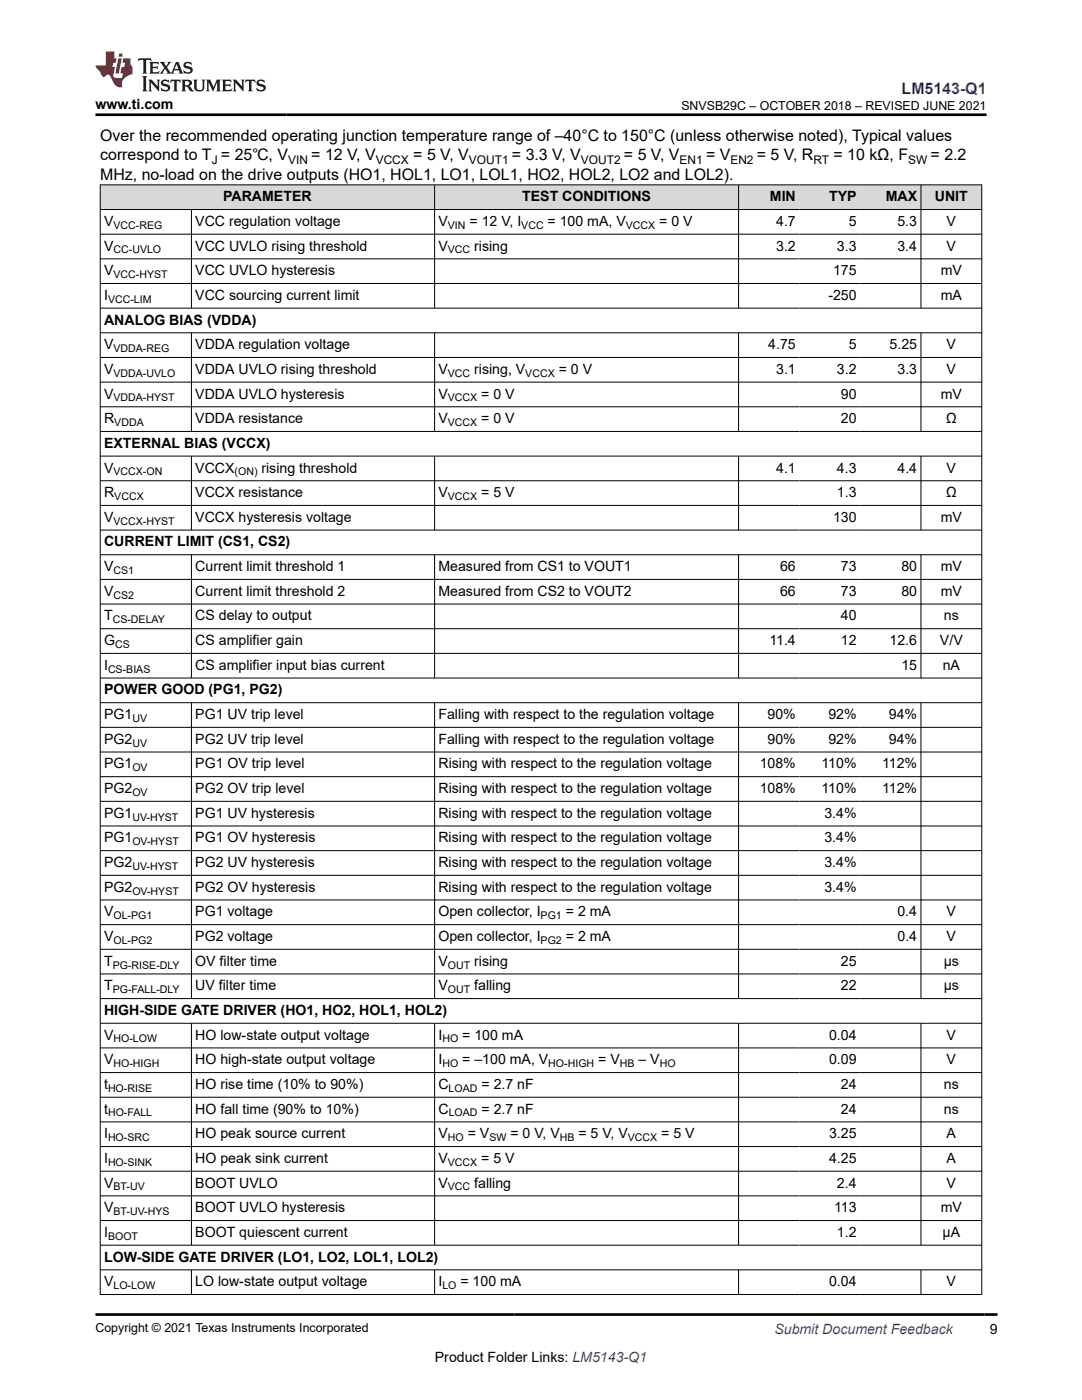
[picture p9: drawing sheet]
<svg xmlns="http://www.w3.org/2000/svg" width="216mm" height="279mm" viewBox="0 0 216 279" stroke-linecap="round" stroke-linejoin="round" font-family="sans-serif">
<defs><g id="words">
<text font-size="3.2" fill="#00f" x="179.9" y="18.7">LM5143-Q1</text>
<g font-size="3.2">
<text x="20" y="28.2">Over the recommended operating junction temperature range of –40°C to 150°C (unless otherwise noted), Typical values</text>
<text x="20" y="32">correspond to T = 25℃, V</text>
<text x="20" y="35.8">MHz, no-load on the drive outputs (HO1, HOL1, LO1, LOL1, HO2, HOL2, LO2 and LOL2).</text>
<text x="62.1" y="32">= 12 V, V</text>
<text x="82.5" y="32">= 5 V, V</text>
<text x="102.2" y="32">= 3.3 V, V</text>
<text x="124.5" y="32">= 5 V, V</text>
<text x="140.9" y="32">= V</text>
<text x="151" y="32">= 5 V, R</text>
<text x="166.3" y="32">= 10 kΩ, F</text>
<text x="185.7" y="32">= 2.2</text>
</g>
<g font-size="2.8">
<text x="19.1" y="21.8">www.ti.com</text>
<text x="44.5" y="40.2">PARAMETER</text>
<text x="104.2" y="40.2">TEST CONDITIONS</text>
<text x="153.6" y="40.2">MIN</text>
<text x="165.4" y="40.2">TYP</text>
<text x="176.7" y="40.2">MAX</text>
<text x="186.5" y="40.2">UNIT</text>
<text x="20.8" y="45.1">V</text>
<text x="39" y="45.1">VCC regulation voltage</text>
<text x="87.5" y="45.1">V</text>
<text x="93.7" y="45.1">= 12 V, I</text>
<text x="109.3" y="45.1">= 100 mA, V</text>
<text x="131.5" y="45.1">= 0 V</text>
<text x="154.9" y="45.1">4.7</text>
<text x="169.4" y="45.1">5</text>
<text x="179.1" y="45.1">5.3</text>
<text x="188.9" y="45.1">V</text>
<text x="20.8" y="50">V</text>
<text x="39" y="50">VCC UVLO rising threshold</text>
<text x="87.5" y="50">V</text>
<text x="94.6" y="50">rising</text>
<text x="154.9" y="50">3.2</text>
<text x="167" y="50">3.3</text>
<text x="179.1" y="50">3.4</text>
<text x="188.9" y="50">V</text>
<text x="20.8" y="59.9">I</text>
<text x="20.8" y="54.9">V</text>
<text x="39" y="54.9">VCC UVLO hysteresis</text>
<text x="39" y="59.9">VCC sourcing current limit</text>
<text x="165.3" y="59.9">-250</text>
<text x="166.2" y="54.9">175</text>
<text x="187.7" y="54.9">mV</text>
<text x="187.7" y="59.9">mA</text>
<text x="20.8" y="64.8">ANALOG BIAS (VDDA)</text>
<text x="20.8" y="69.7">V</text>
<text x="39" y="69.7">VDDA regulation voltage</text>
<text x="153.3" y="69.7">4.75</text>
<text x="169.4" y="69.7">5</text>
<text x="177.5" y="69.7">5.25</text>
<text x="188.9" y="69.7">V</text>
<text x="20.8" y="74.6">V</text>
<text x="39" y="74.6">VDDA UVLO rising threshold</text>
<text x="87.5" y="74.6">V</text>
<text x="94.6" y="74.6">rising, V</text>
<text x="111.5" y="74.6">= 0 V</text>
<text x="154.9" y="74.6">3.1</text>
<text x="167" y="74.6">3.2</text>
<text x="179.1" y="74.6">3.3</text>
<text x="188.9" y="74.6">V</text>
<text x="20.8" y="79.5">V</text>
<text x="39" y="79.5">VDDA UVLO hysteresis</text>
<text x="87.5" y="79.5">V</text>
<text x="96" y="79.5">= 0 V</text>
<text x="167.8" y="79.5">90</text>
<text x="187.7" y="79.5">mV</text>
<text x="20.8" y="89.4">EXTERNAL BIAS (VCCX)</text>
<text x="20.8" y="84.5">R</text>
<text x="39" y="84.5">VDDA resistance</text>
<text x="87.5" y="84.5">V</text>
<text x="96" y="84.5">= 0 V</text>
<text x="167.8" y="84.5">20</text>
<text x="188.8" y="84.5">Ω</text>
<text x="20.8" y="94.3">V</text>
<text x="39" y="94.3">VCCX</text>
<text x="52.2" y="94.3">rising threshold</text>
<text x="154.9" y="94.3">4.1</text>
<text x="167" y="94.3">4.3</text>
<text x="179.1" y="94.3">4.4</text>
<text x="188.9" y="94.3">V</text>
<text x="20.8" y="99.2">R</text>
<text x="39" y="99.2">VCCX resistance</text>
<text x="87.5" y="99.2">V</text>
<text x="96" y="99.2">= 5 V</text>
<text x="167" y="99.2">1.3</text>
<text x="188.8" y="99.2">Ω</text>
<text x="20.8" y="104.1">V</text>
<text x="39" y="104.1">VCCX hysteresis voltage</text>
<text x="166.2" y="104.1">130</text>
<text x="187.7" y="104.1">mV</text>
<text x="20.8" y="109.1">CURRENT LIMIT (CS1, CS2)</text>
<text x="20.8" y="114">V</text>
<text x="39" y="114">Current limit threshold 1</text>
<text x="87.5" y="114">Measured from CS1 to VOUT1</text>
<text x="155.7" y="114">66</text>
<text x="167.8" y="114">73</text>
<text x="179.9" y="114">80</text>
<text x="187.7" y="114">mV</text>
<text x="20.8" y="118.9">V</text>
<text x="39" y="118.9">Current limit threshold 2</text>
<text x="87.5" y="118.9">Measured from CS2 to VOUT2</text>
<text x="155.7" y="118.9">66</text>
<text x="167.8" y="118.9">73</text>
<text x="179.9" y="118.9">80</text>
<text x="187.7" y="118.9">mV</text>
<text x="20.8" y="123.8">T</text>
<text x="39" y="123.8">CS delay to output</text>
<text x="167.8" y="123.8">40</text>
<text x="188.3" y="123.8">ns</text>
<text x="20.8" y="128.7">G</text>
<text x="39" y="128.7">CS amplifier gain</text>
<text x="153.5" y="128.7">11.4</text>
<text x="167.8" y="128.7">12</text>
<text x="177.5" y="128.7">12.6</text>
<text x="187.6" y="128.7">V/V</text>
<text x="20.8" y="133.7">I</text>
<text x="39" y="133.7">CS amplifier input bias current</text>
<text x="179.9" y="133.7">15</text>
<text x="188.1" y="133.7">nA</text>
<text x="20.8" y="138.6">POWER GOOD (PG1, PG2)</text>
<text x="20.8" y="143.5">PG1</text>
<text x="39" y="143.5">PG1 UV trip level</text>
<text x="87.5" y="143.5">Falling with respect to the regulation voltage</text>
<text x="153.2" y="143.5">90%</text>
<text x="165.3" y="143.5">92%</text>
<text x="177.4" y="143.5">94%</text>
<text x="20.8" y="148.4">PG2</text>
<text x="39" y="148.4">PG2 UV trip level</text>
<text x="87.5" y="148.4">Falling with respect to the regulation voltage</text>
<text x="153.2" y="148.4">90%</text>
<text x="165.3" y="148.4">92%</text>
<text x="177.4" y="148.4">94%</text>
<text x="20.8" y="153.4">PG1</text>
<text x="39" y="153.4">PG1 OV trip level</text>
<text x="87.5" y="153.4">Rising with respect to the regulation voltage</text>
<text x="151.6" y="153.4">108%</text>
<text x="163.9" y="153.4">110%</text>
<text x="176" y="153.4">112%</text>
<text x="20.8" y="158.3">PG2</text>
<text x="39" y="158.3">PG2 OV trip level</text>
<text x="87.5" y="158.3">Rising with respect to the regulation voltage</text>
<text x="151.6" y="158.3">108%</text>
<text x="163.9" y="158.3">110%</text>
<text x="176" y="158.3">112%</text>
<text x="20.8" y="163.2">PG1</text>
<text x="39" y="163.2">PG1 UV hysteresis</text>
<text x="87.5" y="163.2">Rising with respect to the regulation voltage</text>
<text x="164.5" y="163.2">3.4%</text>
<text x="20.8" y="173">PG2</text>
<text x="20.8" y="168.1">PG1</text>
<text x="39" y="168.1">PG1 OV hysteresis</text>
<text x="39" y="173">PG2 UV hysteresis</text>
<text x="87.5" y="168.1">Rising with respect to the regulation voltage</text>
<text x="87.5" y="173">Rising with respect to the regulation voltage</text>
<text x="164.5" y="168.1">3.4%</text>
<text x="164.5" y="173">3.4%</text>
<text x="20.8" y="178">PG2</text>
<text x="39" y="178">PG2 OV hysteresis</text>
<text x="87.5" y="178">Rising with respect to the regulation voltage</text>
<text x="164.5" y="178">3.4%</text>
<text x="20.8" y="182.9">V</text>
<text x="39" y="182.9">PG1 voltage</text>
<text x="87.5" y="182.9">Open collector, I</text>
<text x="112.9" y="182.9">= 2 mA</text>
<text x="179.1" y="182.9">0.4</text>
<text x="188.9" y="182.9">V</text>
<text x="20.8" y="187.8">V</text>
<text x="39" y="187.8">PG2 voltage</text>
<text x="87.5" y="187.8">Open collector, I</text>
<text x="112.9" y="187.8">= 2 mA</text>
<text x="179.1" y="187.8">0.4</text>
<text x="188.9" y="187.8">V</text>
<text x="20.8" y="192.7">T</text>
<text x="20.8" y="197.6">T</text>
<text x="39" y="192.7">OV filter time</text>
<text x="39" y="197.6">UV filter time</text>
<text x="87.5" y="192.7">V</text>
<text x="87.5" y="197.6">V</text>
<text x="94.6" y="192.7">rising</text>
<text x="94.6" y="197.6">falling</text>
<text x="167.8" y="192.7">25</text>
<text x="167.8" y="197.6">22</text>
<text x="188.3" y="192.7">µs</text>
<text x="188.3" y="197.6">µs</text>
<text x="20.8" y="202.6">HIGH-SIDE GATE DRIVER (HO1, HO2, HOL1, HOL2)</text>
<text x="20.8" y="207.5">V</text>
<text x="39" y="207.5">HO low-state output voltage</text>
<text x="87.5" y="207.5">I</text>
<text x="92.2" y="207.5">= 100 mA</text>
<text x="165.4" y="207.5">0.04</text>
<text x="188.9" y="207.5">V</text>
<text x="20.8" y="212.4">V</text>
<text x="39" y="212.4">HO high-state output voltage</text>
<text x="87.5" y="212.4">I</text>
<text x="92.2" y="212.4">= –100 mA, V</text>
<text x="119.4" y="212.4">= V</text>
<text x="127.4" y="212.4">– V</text>
<text x="165.4" y="212.4">0.09</text>
<text x="188.9" y="212.4">V</text>
<text x="20.8" y="217.3">t</text>
<text x="39" y="217.3">HO rise time (10% to 90%)</text>
<text x="87.5" y="217.3">C</text>
<text x="96.1" y="217.3">= 2.7 nF</text>
<text x="167.8" y="217.3">24</text>
<text x="188.3" y="217.3">ns</text>
<text x="20.8" y="227.2">I</text>
<text x="20.8" y="222.3">t</text>
<text x="39" y="227.2">HO peak source current</text>
<text x="39" y="222.3">HO fall time (90% to 10%)</text>
<text x="87.5" y="227.2">V</text>
<text x="87.5" y="222.3">C</text>
<text x="93.3" y="227.2">= V</text>
<text x="96.1" y="222.3">= 2.7 nF</text>
<text x="101.8" y="227.2">= 0 V, V</text>
<text x="115.4" y="227.2">= 5 V, V</text>
<text x="131.9" y="227.2">= 5 V</text>
<text x="165.4" y="227.2">3.25</text>
<text x="167.8" y="222.3">24</text>
<text x="188.3" y="222.3">ns</text>
<text x="188.9" y="227.2">A</text>
<text x="20.8" y="232.1">I</text>
<text x="39" y="232.1">HO peak sink current</text>
<text x="87.5" y="232.1">V</text>
<text x="96" y="232.1">= 5 V</text>
<text x="165.4" y="232.1">4.25</text>
<text x="188.9" y="232.1">A</text>
<text x="20.8" y="237">V</text>
<text x="39" y="237">BOOT UVLO</text>
<text x="87.5" y="237">V</text>
<text x="94.6" y="237">falling</text>
<text x="167" y="237">2.4</text>
<text x="188.9" y="237">V</text>
<text x="20.8" y="241.9">V</text>
<text x="39" y="241.9">BOOT UVLO hysteresis</text>
<text x="166.4" y="241.9">113</text>
<text x="187.7" y="241.9">mV</text>
<text x="20.8" y="251.8">LOW-SIDE GATE DRIVER (LO1, LO2, LOL1, LOL2)</text>
<text x="20.8" y="246.9">I</text>
<text x="39" y="246.9">BOOT quiescent current</text>
<text x="167" y="246.9">1.2</text>
<text x="188.1" y="246.9">µA</text>
<text x="20.8" y="256.7">V</text>
<text x="39" y="256.7">LO low-state output voltage</text>
<text x="87.5" y="256.7">I</text>
<text x="91.9" y="256.7">= 100 mA</text>
<text x="165.4" y="256.7">0.04</text>
<text x="188.9" y="256.7">V</text>
<text x="197.5" y="266.1">9</text>
<text x="86.8" y="271.7">Product Folder Links: LM5143-Q1</text>
</g>
<text font-size="2.8" fill="#00f" x="154.5" y="266.2">Submit Document Feedback</text>
<g font-size="2.5">
<text x="136" y="21.9">SNVSB29C – OCTOBER 2018 – REVISED JUNE 2021</text>
<text x="19.1" y="265.9">Copyright © 2021 Texas Instruments Incorporated</text>
</g>
<g font-size="2.4">
<text x="42.2" y="32.7">J</text>
<text x="57.5" y="32.7">VIN</text>
<text x="75" y="32.7">VCCX</text>
<text x="93.6" y="32.7">VOUT1</text>
<text x="115.9" y="32.7">VOUT2</text>
<text x="135.6" y="32.7">EN1</text>
<text x="145.7" y="32.7">EN2</text>
<text x="162.3" y="32.7">RT</text>
<text x="181.2" y="32.7">SW</text>
</g>
<g font-size="2.1">
<text x="22.6" y="45.7">VCC-REG</text>
<text x="89.4" y="45.7">VIN</text>
<text x="104" y="45.7">VCC</text>
<text x="124.9" y="45.7">VCCX</text>
<text x="22.7" y="50.6">CC-UVLO</text>
<text x="89.4" y="50.6">VCC</text>
<text x="22.6" y="55.5">VCC-HYST</text>
<text x="21.6" y="60.4">VCC-LIM</text>
<text x="22.7" y="70.3">VDDA-REG</text>
<text x="22.6" y="75.2">VDDA-UVLO</text>
<text x="89.4" y="75.2">VCC</text>
<text x="104.8" y="75.2">VCCX</text>
<text x="22.6" y="80.1">VDDA-HYST</text>
<text x="89.4" y="80.1">VCCX</text>
<text x="22.8" y="85">VDDA</text>
<text x="89.4" y="85">VCCX</text>
<text x="22.7" y="94.9">VCCX-ON</text>
<text x="46.8" y="94.9">(ON)</text>
<text x="22.8" y="99.8">VCCX</text>
<text x="89.4" y="99.8">VCCX</text>
<text x="22.7" y="104.7">VCCX-HYST</text>
<text x="22.6" y="119.5">CS2</text>
<text x="22.6" y="114.5">CS1</text>
<text x="22.5" y="124.4">CS-DELAY</text>
<text x="23" y="129.3">CS</text>
<text x="21.6" y="134.2">CS-BIAS</text>
<text x="26.4" y="144.1">UV</text>
<text x="26.4" y="149">UV</text>
<text x="26.4" y="153.9">OV</text>
<text x="26.4" y="158.8">OV</text>
<text x="26.4" y="163.8">UV-HYST</text>
<text x="26.4" y="173.6">UV-HYST</text>
<text x="26.4" y="168.7">OV-HYST</text>
<text x="26.4" y="178.5">OV-HYST</text>
<text x="22.6" y="183.4">OL-PG1</text>
<text x="107.9" y="183.4">PG1</text>
<text x="22.7" y="188.4">OL-PG2</text>
<text x="107.9" y="188.4">PG2</text>
<text x="22.5" y="193.3">PG-RISE-DLY</text>
<text x="89.4" y="193.3">OUT</text>
<text x="22.5" y="198.2">PG-FALL-DLY</text>
<text x="89.4" y="198.2">OUT</text>
<text x="22.6" y="208.1">HO-LOW</text>
<text x="88.3" y="208.1">HO</text>
<text x="22.6" y="213">HO-HIGH</text>
<text x="88.3" y="213">HO</text>
<text x="109.4" y="213">HO-HIGH</text>
<text x="123.7" y="213">HB</text>
<text x="131.6" y="213">HO</text>
<text x="21.6" y="217.9">HO-RISE</text>
<text x="89.5" y="217.9">LOAD</text>
<text x="21.6" y="227.7">HO-SRC</text>
<text x="21.6" y="222.8">HO-FALL</text>
<text x="89.4" y="227.7">HO</text>
<text x="89.5" y="222.8">LOAD</text>
<text x="97.6" y="227.7">SW</text>
<text x="111.7" y="227.7">HB</text>
<text x="125.3" y="227.7">VCCX</text>
<text x="21.6" y="232.7">HO-SINK</text>
<text x="89.4" y="232.7">VCCX</text>
<text x="22.6" y="237.6">BT-UV</text>
<text x="89.4" y="237.6">VCC</text>
<text x="22.6" y="242.5">BT-UV-HYS</text>
<text x="21.6" y="247.4">BOOT</text>
<text x="22.6" y="257.3">LO-LOW</text>
<text x="88.3" y="257.3">LO</text>
</g>
</g></defs>
<g fill="#d8d8d8">
<path d="M20 36.9h175.9v4.9h-175.9z" fill-rule="evenodd"/>
<path d="M20.1 37h66.6v4.8h-66.6z" fill-rule="evenodd"/>
<path d="M86.8 37h60.5v4.8h-60.5z" fill-rule="evenodd"/>
<path d="M147.4 37h12.1v4.8h-12.1z" fill-rule="evenodd"/>
<path d="M159.5 37h12.1v4.8h-12.1z" fill-rule="evenodd"/>
<path d="M171.6 37h12.1v4.8h-12.1z" fill-rule="evenodd"/>
<path d="M183.8 37h12v4.8h-12z" fill-rule="evenodd"/>
</g>
<g fill="none" stroke="#000" stroke-width=".2">
<path d="M19.9 36.9h176.1M20 36.8v221.6M86.7 36.8v24.8M147.4 36.8v24.8M183.8 36.8v24.8M195.9 36.8v221.6M19.9 41.8h176.1M19.9 46.7h176.1M19.9 51.7h176.1M19.9 56.6h176.1M38.2 41.8v19.8M19.9 61.5h176.1"/>
<path d="M19.9 66.4h176.1M19.9 71.3h176.1M19.9 76.3h176.1M38.2 66.4v19.8M86.7 66.4v19.8M147.4 66.4v19.8M183.8 66.4v19.8M19.9 81.2h176.1M19.9 86.1h176.1M19.9 91h176.1M19.9 95.9h176.1M38.2 91v14.9"/>
<path d="M86.7 91v14.9M147.4 91v14.9M183.8 91v14.9M19.9 100.9h176.1M19.9 105.8h176.1M19.9 110.7h176.1M19.9 115.6h176.1M38.2 110.7v24.7M86.7 110.7v24.7M147.4 110.7v24.7M183.8 110.7v24.7M19.9 120.6h176.1"/>
<path d="M19.9 125.5h176.1M19.9 130.4h176.1M19.9 135.3h176.1M19.9 140.2h176.1M19.9 145.2h176.1M19.9 150.1h176.1M19.9 155h176.1M19.9 159.9h176.1M38.2 140.2v59.2M86.7 140.2v59.2M147.4 140.2v59.2M183.8 140.2v59.2"/>
<path d="M19.9 164.8h176.1M19.9 169.8h176.1M19.9 174.7h176.1M19.9 179.6h176.1M19.9 184.5h176.1M19.9 189.5h176.1M19.9 194.4h176.1M19.9 199.3h176.1M19.9 204.2h176.1M19.9 209.1h176.1M19.9 214.1h176.1M19.9 219h176.1"/>
<path d="M38.2 204.2v44.4M86.7 204.2v44.4M147.4 204.2v44.4M183.8 204.2v44.4M19.9 223.9h176.1M19.9 228.8h176.1M19.9 233.7h176.1M19.9 238.7h176.1M19.9 243.6h176.1M19.9 248.5h176.1M19.9 253.4h176.1M19.9 258.3h176.1"/>
<path d="M38.2 253.4v5M86.7 253.4v5M147.4 253.4v5M183.8 253.4v5"/>
</g>
<path d="M27.7 11.6l-.2 .6 .5-.2h.6v.1v2.2l-.2 .4h1l-.2-.4v-2.2v-.1h.5l.5 .2-.1-.6zM29.8 12.4l.2 .3v1.6l-.2 .4h1.9l.1-.6a1.08 1.08 0 0 1-1.3 .2v-.7h.6l.4 .2v-.7l-.4 .2h-.6v-.5l.2-.2a1 1 0 0 1 1 .3l-.1-.5zM31.8 12.4l1 1.1-1 1.2h.9l-.2-.2 .4-.8 .5 .8-.2 .2h1.6l-.2-.2 .1-.5h1l.1 .5-.1 .2h.9l-.2-.4-.8-1.9h-.5l-1 2.1-.8-1.1 .9-1h-.8l.2 .2-.5 .6-.3-.6 .1-.2zM35.2 12.8l.4 1h-.8zM36.8 12.5a.65 .65 0 0 0-.2 .7 .65 .65 0 0 0 .6 .5l.7 .1 .1 .3a.79 .79 0 0 1-.7 .4 .79 .79 0 0 1-.7-.5l.1 .7 .2-.1a.93 .93 0 0 0 1.1 0 .93 .93 0 0 0 .4-.9 1.46 1.46 0 0 0-1.2-.6l-.1-.3a1.09 1.09 0 0 1 1.2 .2l-.2-.6-.1 .1-.6-.2zM28.4 15.2l.2 .4v2.2l-.2 .4h1l-.2-.4v-2.2l.2-.4zM29.6 15.9l.2 .4v1.5l-.2 .4h.8l-.3-.4v-1.3l1.7 1.8v-2l.2-.4h-.8l.2 .2 .1 1.1-1.2-1.3zM32.3 16a.65 .65 0 0 0-.2 .8 .65 .65 0 0 0 .7 .4l.6 .2 .1 .2a.79 .79 0 0 1-.7 .4 .79 .79 0 0 1-.7-.5l.1 .7 .2-.1a.93 .93 0 0 0 1.1 .1 .93 .93 0 0 0 .4-1 1.46 1.46 0 0 0-1.2-.5l-.1-.4a1.09 1.09 0 0 1 1.2 .2l-.2-.6-.1 .1-.6-.1zM34.1 15.9l-.1 .6a.63 .63 0 0 1 .7-.3l.1 1.6-.3 .4h1l-.2-.4v-1.6a.66 .66 0 0 1 .8 .3l-.1-.6zM36.2 15.9l.2 .4v1.5l-.2 .4h.9l-.2-.2v-.7h.5l.1 .2a.79 .79 0 0 0 1.2 .6l-1-.9a.61 .61 0 0 0 .6-.6 .61 .61 0 0 0-.5-.7zM36.9 16.2h.2a.47 .47 0 0 1 .5 .1 .47 .47 0 0 1 .1 .5l-.2 .1-.6 .1zM38.5 15.9l.2 .2a2.27 2.27 0 0 0 .4 2 1.04 1.04 0 0 0 1.7-.7v-1.3l.2-.2h-.8l.2 .4v1.1a.6 .6 0 0 1-.6 .6 .6 .6 0 0 1-.6-.6v-1.1l.3-.4zM41.1 15.9l.2 .4v1.5l-.2 .4h.7l-.2-.4v-1.4l.9 1.9 .8-1.9v1.4l-.2 .4h1l-.3-.4v-1.5l.3-.4h-.8l-.7 1.5-.7-1.5zM44.3 15.9l.2 .4v1.5l-.2 .4h1.9l.1-.6a1.09 1.09 0 0 1-1.3 .2v-.7h.6l.4 .2v-.6l-.4 .2h-.6v-.6l.2-.1a1.01 1.01 0 0 1 1 .3l-.1-.6zM46.4 15.9l.3 .4v1.5l-.3 .4h.8l-.2-.4v-1.3l1.6 1.8v-2l.2-.4h-.7l.2 .2v1.1l-1.2-1.3zM49 15.9l-.1 .6a.63 .63 0 0 1 .8-.3v1.6l-.3 .4h1l-.2-.4v-1.6a.66 .66 0 0 1 .8 .3l-.1-.6zM51.4 16a.65 .65 0 0 0-.2 .8 .65 .65 0 0 0 .6 .4l.6 .2 .2 .2a.79 .79 0 0 1-.8 .4 .79 .79 0 0 1-.6-.5l.1 .7 .2-.1a.93 .93 0 0 0 1 .1 .93 .93 0 0 0 .5-1 1.46 1.46 0 0 0-1.3-.5l-.1-.4a1.09 1.09 0 0 1 1.3 .2l-.2-.6-.2 .1-.5-.1z" fill="#231f20"/>
<path d="M21.1 10.3v2.7h-2v.4l.9 1a.95 .95 0 0 0 .9 .9 .59 .59 0 0 1 .6-.4 .59 .59 0 0 1 .5 .3l.4 .8a1.59 1.59 0 0 0 2.1 1.4 1.61 1.61 0 0 1 1-2.3l1-.3-.1-1.5a1.59 1.59 0 0 1-.4-1.7h-1.4l-.2 .9h.5l-.1 .9h-.5l-.2 .9v.3l.4 .1-.2 .9h-.6a.73 .73 0 0 1-1.1-.7l.3-1.5h-.5l.2-.9h.5l.2-.9h-.5v-1.3zM23.6 11.6l-.6 3.1h.7l.6-3.1zM23.8 10.7l-.1 .6h.7l.1-.6z" fill="#ed1c24"/>
<path d="M19.1 22.9h177.8M19.1 262.3h180" fill="none" stroke="#000" stroke-width=".53"/>
<use href="#words"/>
</svg>
